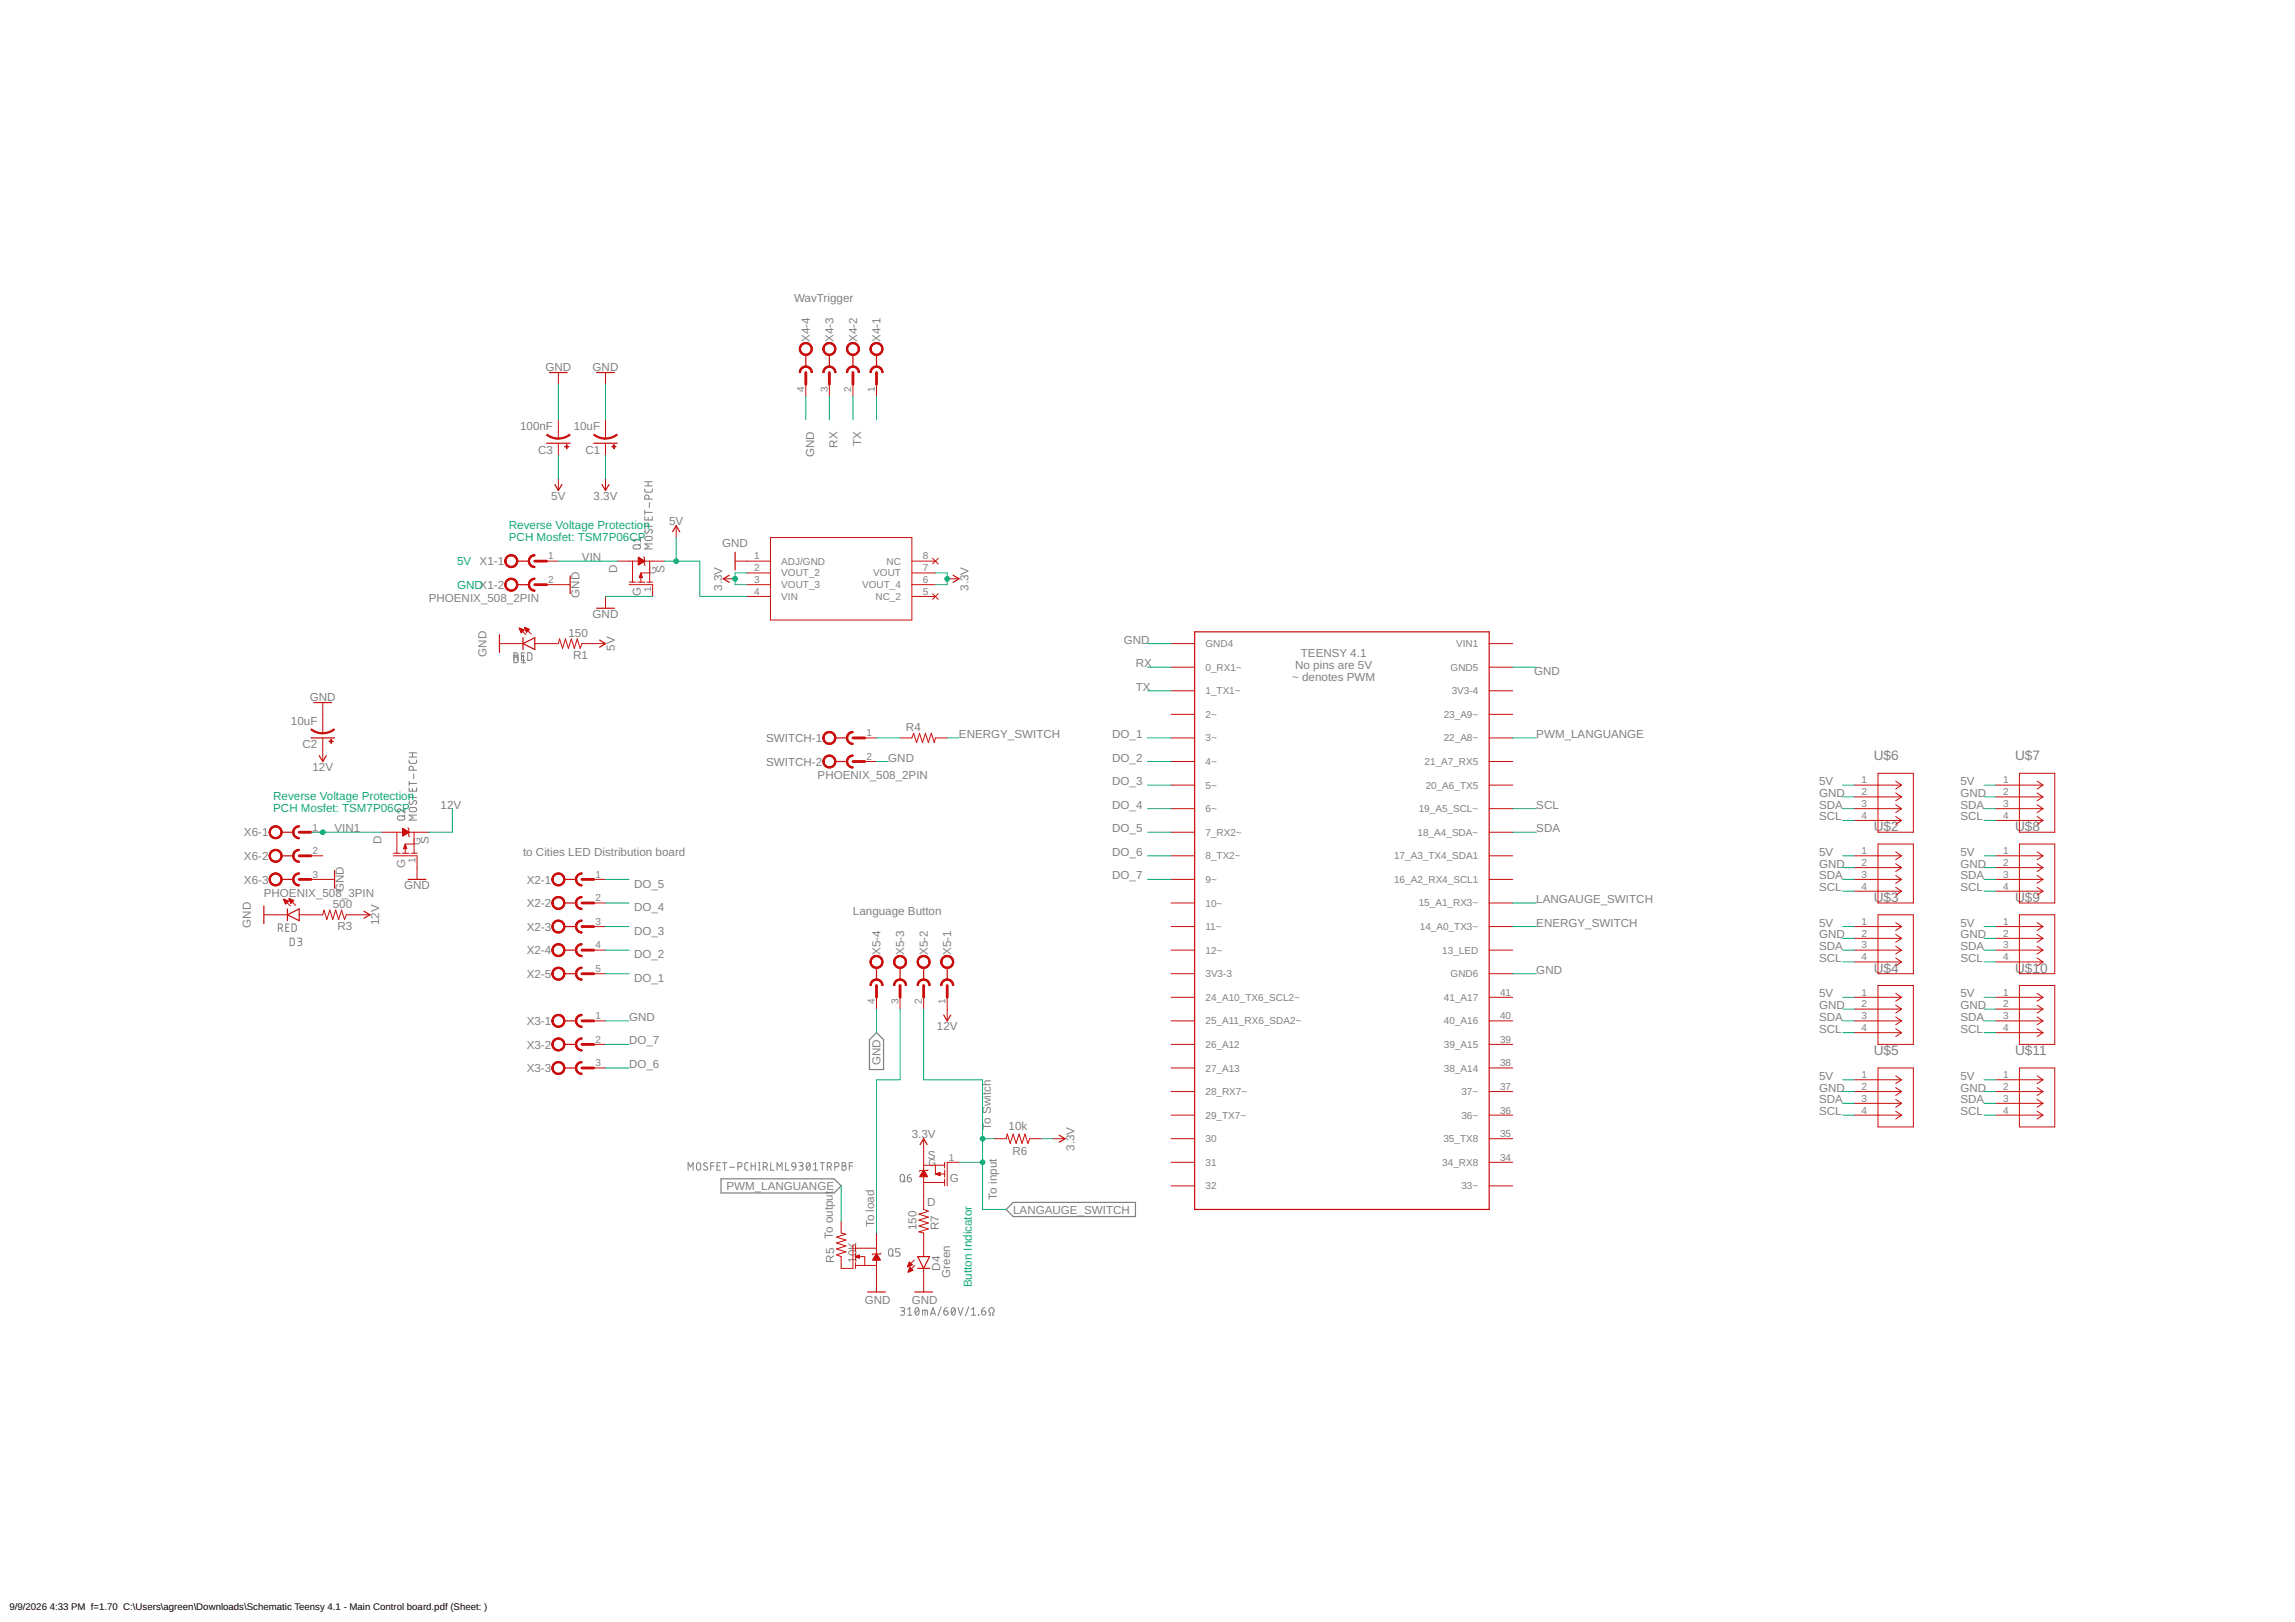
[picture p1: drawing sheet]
<svg xmlns="http://www.w3.org/2000/svg" width="841mm" height="594mm" viewBox="0 0 841 594" stroke-linecap="round" stroke-linejoin="round" font-family="sans-serif">
<defs><g id="words">
<g font-size="5" fill="#808080">
<text x="686.7" y="278.5">U$6</text>
<text x="738.5" y="278.5">U$7</text>
<text x="686.7" y="304.4">U$2</text>
<text x="738.5" y="304.4">U$8</text>
<text x="686.7" y="330.3">U$3</text>
<text x="738.5" y="330.3">U$9</text>
<text x="686.7" y="356.2">U$4</text>
<text x="738.5" y="356.2">U$10</text>
<text x="686.7" y="386.5">U$5</text>
<text x="738.5" y="386.5">U$11</text>
</g>
<g font-size="4.3" fill="#808080">
<text x="291" y="110.5">WavTrigger</text>
<text x="296.8" y="125.2" transform="rotate(-90 296.8 125.2)">X4-4</text>
<text x="305.4" y="125.2" transform="rotate(-90 305.4 125.2)">X4-3</text>
<text x="314.1" y="125.2" transform="rotate(-90 314.1 125.2)">X4-2</text>
<text x="322.7" y="125.2" transform="rotate(-90 322.7 125.2)">X4-1</text>
<text x="199.9" y="136">GND</text>
<text x="217.2" y="136">GND</text>
<text x="190.6" y="157.6">100nF</text>
<text x="210.2" y="157.6">10uF</text>
<text x="197.2" y="166.2">C3</text>
<text x="214.5" y="166.2">C1</text>
<text x="298.3" y="167.5" transform="rotate(-90 298.3 167.5)">GND</text>
<text x="307" y="163.9" transform="rotate(-90 307 163.9)">RX</text>
<text x="315.6" y="163.5" transform="rotate(-90 315.6 163.5)">TX</text>
<text x="202" y="183.1">5V</text>
<text x="217.5" y="183.1">3.3V</text>
<text x="245.2" y="192.1">5V</text>
<text x="264.7" y="200.3">GND</text>
<text x="175.8" y="207">X1-1</text>
<text x="213.3" y="205.5">VIN</text>
<text x="226.2" y="209.8" transform="rotate(-90 226.2 209.8)">D</text>
<text x="243.5" y="209.8" transform="rotate(-90 243.5 209.8)">S</text>
<text x="157.1" y="220.6">PHOENIX_508_2PIN</text>
<text x="212.4" y="218.9" transform="rotate(-90 212.4 218.9)">GND</text>
<text x="234.9" y="218.5" transform="rotate(-90 234.9 218.5)">G</text>
<text x="264.6" y="216.4" transform="rotate(-90 264.6 216.4)">3.3V</text>
<text x="354.9" y="216.4" transform="rotate(-90 354.9 216.4)">3.3V</text>
<text x="217.2" y="226.2">GND</text>
<text x="208.3" y="233.2">150</text>
<text x="225.4" y="238.3" transform="rotate(-90 225.4 238.3)">5V</text>
<text x="411.9" y="235.7">GND</text>
<text x="178.3" y="240.5" transform="rotate(-90 178.3 240.5)">GND</text>
<text x="210" y="241.3">R1</text>
<text x="416.2" y="244.4">RX</text>
<text x="474.6" y="245">No pins are 5V</text>
<text x="476.7" y="240.5">TEENSY 4.1</text>
<text x="473.5" y="249.5">~ denotes PWM</text>
<text x="562.2" y="247.4">GND</text>
<text x="113.6" y="256.9">GND</text>
<text x="416.2" y="253">TX</text>
<text x="106.6" y="265.5">10uF</text>
<text x="332" y="267.7">R4</text>
<text x="110.9" y="274.1">C2</text>
<text x="280.8" y="271.8">SWITCH-1</text>
<text x="351.4" y="270.3">ENERGY_SWITCH</text>
<text x="407.6" y="270.3">DO_1</text>
<text x="563" y="270.3">PWM_LANGUANGE</text>
<text x="280.8" y="280.4">SWITCH-2</text>
<text x="325.5" y="278.9">GND</text>
<text x="407.6" y="278.9">DO_2</text>
<text x="114.5" y="282.4">12V</text>
<text x="299.6" y="285.4">PHOENIX_508_2PIN</text>
<text x="407.6" y="287.6">DO_3</text>
<text x="666.6" y="287.6">5V</text>
<text x="718.4" y="287.6">5V</text>
<text x="666.6" y="291.9">GND</text>
<text x="718.4" y="291.9">GND</text>
<text x="161.4" y="296.2">12V</text>
<text x="407.6" y="296.2">DO_4</text>
<text x="563" y="296.2">SCL</text>
<text x="666.6" y="296.2">SDA</text>
<text x="718.4" y="296.2">SDA</text>
<text x="122.6" y="304.8">VIN1</text>
<text x="407.6" y="304.8">DO_5</text>
<text x="563" y="304.8">SDA</text>
<text x="666.6" y="300.5">SCL</text>
<text x="718.4" y="300.5">SCL</text>
<text x="89.4" y="306.3">X6-1</text>
<text x="139.9" y="309.1" transform="rotate(-90 139.9 309.1)">D</text>
<text x="157.1" y="309.1" transform="rotate(-90 157.1 309.1)">S</text>
<text x="89.4" y="315">X6-2</text>
<text x="148.5" y="317.8" transform="rotate(-90 148.5 317.8)">G</text>
<text x="191.7" y="313.5">to Cities LED Distribution board</text>
<text x="407.6" y="313.5">DO_6</text>
<text x="666.6" y="317.8">GND</text>
<text x="666.6" y="313.5">5V</text>
<text x="718.4" y="317.8">GND</text>
<text x="718.4" y="313.5">5V</text>
<text x="89.4" y="323.6">X6-3</text>
<text x="193" y="323.6">X2-1</text>
<text x="407.6" y="322.1">DO_7</text>
<text x="666.6" y="322.1">SDA</text>
<text x="718.4" y="322.1">SDA</text>
<text x="96.7" y="328.6">PHOENIX_508_3PIN</text>
<text x="126" y="326.8" transform="rotate(-90 126 326.8)">GND</text>
<text x="148.1" y="325.5">GND</text>
<text x="232.4" y="325.1">DO_5</text>
<text x="666.6" y="326.4">SCL</text>
<text x="718.4" y="326.4">SCL</text>
<text x="122" y="332.5">500</text>
<text x="193" y="332.2">X2-2</text>
<text x="232.4" y="333.8">DO_4</text>
<text x="312.6" y="335">Language Button</text>
<text x="563" y="330.7">LANGAUGE_SWITCH</text>
<text x="91.9" y="339.8" transform="rotate(-90 91.9 339.8)">GND</text>
<text x="123.6" y="340.6">R3</text>
<text x="139" y="338.8" transform="rotate(-90 139 338.8)">12V</text>
<text x="193" y="340.9">X2-3</text>
<text x="563" y="339.4">ENERGY_SWITCH</text>
<text x="666.6" y="339.4">5V</text>
<text x="718.4" y="339.4">5V</text>
<text x="232.4" y="342.4">DO_3</text>
<text x="666.6" y="343.7">GND</text>
<text x="666.6" y="348">SDA</text>
<text x="718.4" y="343.7">GND</text>
<text x="718.4" y="348">SDA</text>
<text x="193" y="349.5">X2-4</text>
<text x="232.4" y="351">DO_2</text>
<text x="322.7" y="349.7" transform="rotate(-90 322.7 349.7)">X5-4</text>
<text x="331.4" y="349.7" transform="rotate(-90 331.4 349.7)">X5-3</text>
<text x="340" y="349.7" transform="rotate(-90 340 349.7)">X5-2</text>
<text x="348.6" y="349.7" transform="rotate(-90 348.6 349.7)">X5-1</text>
<text x="666.6" y="352.3">SCL</text>
<text x="718.4" y="352.3">SCL</text>
<text x="193" y="358.1">X2-5</text>
<text x="232.4" y="359.7">DO_1</text>
<text x="563" y="356.6">GND</text>
<text x="666.6" y="365.3">5V</text>
<text x="718.4" y="365.3">5V</text>
<text x="666.6" y="369.6">GND</text>
<text x="718.4" y="369.6">GND</text>
<text x="193" y="375.4">X3-1</text>
<text x="230.5" y="373.9">GND</text>
<text x="343.3" y="377.4">12V</text>
<text x="666.6" y="373.9">SDA</text>
<text x="718.4" y="373.9">SDA</text>
<text x="230.5" y="382.5">DO_7</text>
<text x="666.6" y="378.2">SCL</text>
<text x="718.4" y="378.2">SCL</text>
<text x="193" y="384.1">X3-2</text>
<text x="193" y="392.7">X3-3</text>
<text x="230.5" y="391.2">DO_6</text>
<text x="322.7" y="390.2" transform="rotate(-90 322.7 390.2)">GND</text>
<text x="666.6" y="395.5">5V</text>
<text x="718.4" y="395.5">5V</text>
<text x="666.6" y="399.8">GND</text>
<text x="718.4" y="399.8">GND</text>
<text x="666.6" y="404.1">SDA</text>
<text x="718.4" y="404.1">SDA</text>
<text x="363.1" y="413.7" transform="rotate(-90 363.1 413.7)">To Switch</text>
<text x="666.6" y="408.4">SCL</text>
<text x="718.4" y="408.4">SCL</text>
<text x="334.1" y="416.6">3.3V</text>
<text x="369.6" y="414.1">10k</text>
<text x="340" y="424.4">S</text>
<text x="371" y="423.1">R6</text>
<text x="393.7" y="421.5" transform="rotate(-90 393.7 421.5)">3.3V</text>
<text x="266.2" y="435.9">PWM_LANGUANGE</text>
<text x="348.1" y="433.1">G</text>
<text x="339.7" y="441.7">D</text>
<text x="365.3" y="439.4" transform="rotate(-90 365.3 439.4)">To input</text>
<text x="320.3" y="449.5" transform="rotate(-90 320.3 449.5)">To load</text>
<text x="371.3" y="444.5">LANGAUGE_SWITCH</text>
<text x="305.2" y="453.8" transform="rotate(-90 305.2 453.8)">To output</text>
<text x="335.9" y="450.5" transform="rotate(-90 335.9 450.5)">150</text>
<text x="344.1" y="450.6" transform="rotate(-90 344.1 450.6)">R7</text>
<text x="305.7" y="462.4" transform="rotate(-90 305.7 462.4)">R5</text>
<text x="313.9" y="462.4" transform="rotate(-90 313.9 462.4)">10K</text>
<text x="344.5" y="465.4" transform="rotate(-90 344.5 465.4)">D4</text>
<text x="348.2" y="468" transform="rotate(-90 348.2 468)">Green</text>
<text x="316.9" y="477.5">GND</text>
<text x="334.2" y="477.5">GND</text>
</g>
<g font-size="4.3" fill="#0dab76">
<text x="186.5" y="193.6">Reverse Voltage Protection</text>
<text x="186.5" y="198.2">PCH Mosfet: TSM7P06CP</text>
<text x="167.5" y="206.8">5V</text>
<text x="167.5" y="215.9">GNDX1-2</text>
<text x="100.1" y="293">Reverse Voltage Protection</text>
<text x="100.1" y="297.5">PCH Mosfet: TSM7P06CP</text>
<text x="356.2" y="471.5" transform="rotate(-90 356.2 471.5)">Button Indicator</text>
</g>
<g font-size="3.7" fill="#808080">
<text x="294.7" y="143.4" transform="rotate(-90 294.7 143.4)">4</text>
<text x="303.3" y="143.4" transform="rotate(-90 303.3 143.4)">3</text>
<text x="312" y="143.4" transform="rotate(-90 312 143.4)">2</text>
<text x="320.6" y="143.4" transform="rotate(-90 320.6 143.4)">1</text>
<text x="200.9" y="204.9">1</text>
<text x="276.3" y="204.9">1</text>
<text x="276.3" y="209.2">2</text>
<text x="286.3" y="206.8">ADJ/GND</text>
<text x="324.9" y="206.8">NC</text>
<text x="338.1" y="209.2">7</text>
<text x="338.1" y="204.9">8</text>
<text x="200.9" y="213.5">2</text>
<text x="240.5" y="210.2" transform="rotate(-90 240.5 210.2)">G</text>
<text x="276.3" y="213.5">3</text>
<text x="286.3" y="211.1">VOUT_2</text>
<text x="286.3" y="215.4">VOUT_3</text>
<text x="315.9" y="215.4">VOUT_4</text>
<text x="320" y="211.1">VOUT</text>
<text x="338.1" y="213.5">6</text>
<text x="238.6" y="216.8" transform="rotate(-90 238.6 216.8)">1</text>
<text x="276.3" y="217.9">4</text>
<text x="286.3" y="219.8">VIN</text>
<text x="320.8" y="219.8">NC_2</text>
<text x="338.1" y="217.9">5</text>
<text x="441.8" y="237">GND4</text>
<text x="533.6" y="237">VIN1</text>
<text x="441.8" y="245.7">0_RX1~</text>
<text x="531.6" y="245.7">GND5</text>
<text x="441.8" y="254.3">1_TX1~</text>
<text x="532" y="254.3">3V3-4</text>
<text x="441.8" y="262.9">2~</text>
<text x="529.1" y="262.9">23_A9~</text>
<text x="317.5" y="269.7">1</text>
<text x="441.8" y="271.6">3~</text>
<text x="529.1" y="271.6">22_A8~</text>
<text x="317.5" y="278.3">2</text>
<text x="441.8" y="280.2">4~</text>
<text x="522" y="280.2">21_A7_RX5</text>
<text x="682.2" y="286.9">1</text>
<text x="734" y="286.9">1</text>
<text x="441.8" y="288.8">5~</text>
<text x="522.5" y="288.8">20_A6_TX5</text>
<text x="682.2" y="291.3">2</text>
<text x="734" y="291.3">2</text>
<text x="441.8" y="297.5">6~</text>
<text x="519.9" y="297.5">19_A5_SCL~</text>
<text x="682.2" y="295.6">3</text>
<text x="682.2" y="299.9">4</text>
<text x="734" y="295.6">3</text>
<text x="734" y="299.9">4</text>
<text x="114.6" y="304.2">1</text>
<text x="154.1" y="309.5" transform="rotate(-90 154.1 309.5)">G</text>
<text x="441.8" y="306.1">7_RX2~</text>
<text x="519.5" y="306.1">18_A4_SDA~</text>
<text x="114.6" y="312.9">2</text>
<text x="152.2" y="316.1" transform="rotate(-90 152.2 316.1)">1</text>
<text x="441.8" y="314.8">8_TX2~</text>
<text x="510.9" y="314.7">17_A3_TX4_SDA1</text>
<text x="682.2" y="312.9">1</text>
<text x="682.2" y="317.2">2</text>
<text x="734" y="312.9">1</text>
<text x="734" y="317.2">2</text>
<text x="114.6" y="321.5">3</text>
<text x="218.2" y="321.5">1</text>
<text x="441.8" y="323.4">9~</text>
<text x="510.9" y="323.4">16_A2_RX4_SCL1</text>
<text x="682.2" y="321.5">3</text>
<text x="734" y="321.5">3</text>
<text x="682.2" y="325.8">4</text>
<text x="734" y="325.8">4</text>
<text x="218.2" y="330.1">2</text>
<text x="441.8" y="332">10~</text>
<text x="519.9" y="332">15_A1_RX3~</text>
<text x="218.2" y="338.8">3</text>
<text x="441.8" y="340.7">11~</text>
<text x="520.3" y="340.6">14_A0_TX3~</text>
<text x="682.2" y="338.8">1</text>
<text x="734" y="338.8">1</text>
<text x="218.2" y="347.4">4</text>
<text x="682.2" y="343.1">2</text>
<text x="682.2" y="347.4">3</text>
<text x="734" y="343.1">2</text>
<text x="734" y="347.4">3</text>
<text x="441.8" y="349.3">12~</text>
<text x="528.5" y="349.3">13_LED</text>
<text x="682.2" y="351.7">4</text>
<text x="734" y="351.7">4</text>
<text x="218.2" y="356">5</text>
<text x="441.8" y="357.9">3V3-3</text>
<text x="531.6" y="357.9">GND6</text>
<text x="549.7" y="364.7">41</text>
<text x="682.2" y="364.7">1</text>
<text x="734" y="364.7">1</text>
<text x="320.6" y="367.9" transform="rotate(-90 320.6 367.9)">4</text>
<text x="329.2" y="367.9" transform="rotate(-90 329.2 367.9)">3</text>
<text x="337.9" y="367.9" transform="rotate(-90 337.9 367.9)">2</text>
<text x="346.5" y="367.9" transform="rotate(-90 346.5 367.9)">1</text>
<text x="441.8" y="366.6">24_A10_TX6_SCL2~</text>
<text x="529.2" y="366.6">41_A17</text>
<text x="682.2" y="369">2</text>
<text x="734" y="369">2</text>
<text x="218.2" y="373.3">1</text>
<text x="441.8" y="375.2">25_A11_RX6_SDA2~</text>
<text x="529.2" y="375.2">40_A16</text>
<text x="549.7" y="373.3">40</text>
<text x="682.2" y="373.3">3</text>
<text x="682.2" y="377.6">4</text>
<text x="734" y="373.3">3</text>
<text x="734" y="377.6">4</text>
<text x="218.2" y="381.9">2</text>
<text x="441.8" y="383.8">26_A12</text>
<text x="529.2" y="383.8">39_A15</text>
<text x="549.7" y="381.9">39</text>
<text x="218.2" y="390.6">3</text>
<text x="441.8" y="392.5">27_A13</text>
<text x="529.2" y="392.5">38_A14</text>
<text x="549.7" y="390.6">38</text>
<text x="682.2" y="394.9">1</text>
<text x="734" y="394.9">1</text>
<text x="441.8" y="401.1">28_RX7~</text>
<text x="535.6" y="401.1">37~</text>
<text x="549.7" y="399.2">37</text>
<text x="682.2" y="399.2">2</text>
<text x="734" y="399.2">2</text>
<text x="549.7" y="407.8">36</text>
<text x="682.2" y="403.5">3</text>
<text x="682.2" y="407.8">4</text>
<text x="734" y="403.5">3</text>
<text x="734" y="407.8">4</text>
<text x="441.8" y="409.7">29_TX7~</text>
<text x="535.6" y="409.7">36~</text>
<text x="441.8" y="418.4">30</text>
<text x="529" y="418.4">35_TX8</text>
<text x="549.7" y="416.5">35</text>
<text x="347.7" y="425.1">1</text>
<text x="549.7" y="425.1">34</text>
<text x="340.3" y="427">G</text>
<text x="441.8" y="427">31</text>
<text x="528.5" y="427">34_RX8</text>
<text x="441.8" y="435.6">32</text>
<text x="535.6" y="435.6">33~</text>
</g>
<g font-size="3.5">
<text x="3.5" y="589.6">9/9/2026</text>
<text x="18.2" y="589.6">4:33 PM f=1.70 C:\Users\agreen\Downloads\Schematic Teensy 4.1 - Main Control board.pdf (Sheet: )</text>
</g>
</g></defs>
<g fill="none" stroke="#808080" stroke-width=".37">
<path d="M236.3 179.1v.8l.6 .4 1.9-.1 .2-1.1M236.3 178h2.7M236.3 176.4h2.7M237.5 176.4v1.6M232.1 199.9l.6-.4h1.3a.76 .76 0 0 1 .7 .8 .76 .76 0 0 1-.7 .8l-1.7-.2-.3-.4zM234.7 199.2l-.6 .6M234.7 197.7h-2.7l.6 .8M234.7 196.9v1.6M236.3 191.5v1.3h2.7M236.3 186.9v1.5M236.3 189.2v1.3h2.7v-1.3M236.3 187.7h2.7"/>
<path d="M236.4 196.8l.4-.3h1.5a.76 .76 0 0 1 .7 .7 .76 .76 0 0 1-.7 .8l-1.7-.2-.3-.3zM236.5 194a.69 .69 0 0 0-.1 1.1 .69 .69 0 0 0 1 0l.5-.9a.75 .75 0 0 1 1.2 .1 .75 .75 0 0 1-.4 1.1M237.5 189.5v1M237.5 191.5v1.3M237.8 182.8v-.7a.76 .76 0 0 0-.8-.8 .76 .76 0 0 0-.7 .8v.7h2.7M238 184.1v1.8M239 199.2h-2.7l1.5 1-1.5 .9h2.7M188.3 240h1.1l.4 .5v1.7l-.4 .5h-1.1v-3.6h.8a.77 .77 0 0 1 .8 .8 .77 .77 0 0 1-.8 .7h-.8M192.3 239.1h-1.2v2.8h1.2M193.4 239.1h1l.5 .5v1.7l-.5 .5-1 .1zM189.3 240.6l.6 1.3M191.1 240.3h.9"/>
<path d="M191.1 242.7h1.5M191.1 240.6l.8-.6v2.7M149.9 278.4l.1 .9 .5 .3h1.8l.4-.4v-.8M149.9 277.3h2.8M149.9 275.7h2.8M151.2 275.7v1.6M145.8 299.1l.6-.3h1.2a.77 .77 0 0 1 .8 .8 .77 .77 0 0 1-.8 .8l-1.7-.2-.3-.6zM148.4 296.2v1.6l-1.6-1.3a.76 .76 0 0 0-1.2 .2 .76 .76 0 0 0 .6 1.1M148.4 298.5l-.7 .6M149.9 290.8v1.3h2.8M149.9 286.2v1.5M149.9 288.5v1.3h2.8v-1.3"/>
<path d="M149.9 287h2.8M150.1 296.1l.6-.3h1.2a.77 .77 0 0 1 .8 .7 .77 .77 0 0 1-.8 .8l-1.7-.1-.3-.7zM150.2 293.3a.69 .69 0 0 0-.2 1.1 .69 .69 0 0 0 1.1-.1l.4-.8a.75 .75 0 0 1 1.2 .1 .75 .75 0 0 1-.4 1.1M151.2 288.8v1M151.2 290.8v1.3M151.4 282.1v-.8a.76 .76 0 0 0-.7-.7 .76 .76 0 0 0-.8 .7v.8h2.8M151.6 283.4v1.8M152.7 298.5h-2.8l1.5 .9-1.5 1h2.8M102 339.9h.8a.76 .76 0 0 0 .7-.7 .76 .76 0 0 0-.7-.8h-.8v2.8M102.9 339.9l.6 1.3M104.7 339.6h.9M106 338.4h-1.3v2.8h1.3"/>
<path d="M107 338.4l1 .1 .5 .4v1.7l-.5 .5-1 .1zM106.3 343.6h1l.5 .5v1.7l-.5 .5-1 .1zM109.1 343.6h.9a.61 .61 0 0 1 .6 .6 .61 .61 0 0 1-.6 .6h-.6M109.8 344.8a.76 .76 0 0 1 .8 .8 .76 .76 0 0 1-.8 .8h-.7M252.2 428.6v-2.8l.9 1.6 .9-1.6v2.8M255.4 426.1a.77 .77 0 0 1 .8-.2 .77 .77 0 0 1 .6 .7v1.2a.77 .77 0 0 1-.8 .8 .77 .77 0 0 1-.8-.8zM259.2 426.1a.69 .69 0 0 0-1.1-.2 .69 .69 0 0 0 .1 1.1l.8 .5a.75 .75 0 0 1-.1 1.1 .75 .75 0 0 1-1.1-.4M260.5 427.1h1.2M261.7 425.8h-1.2v2.8M262.8 427.1h.9M264 425.8h-1.2v2.8h1.2M264.8 425.8h1.5"/>
<path d="M265.6 425.8v2.8M267.3 427.5h1.8M270.4 427.4h.8a.77 .77 0 0 0 .7-.8 .77 .77 0 0 0-.7-.8h-.8v2.8M274.2 425.8l-1 .2-.3 .4 .1 1.9 1.2 .3M275.3 427.1h1.5M275.3 425.8v2.8M276.8 425.8v2.8M277.9 425.8h.6M277.9 428.6h.6M278.2 425.8v2.8M279.7 427.4h.8a.77 .77 0 0 0 .7-.8 .77 .77 0 0 0-.7-.8h-.8v2.8M280.6 427.4l.6 1.2"/>
<path d="M282.4 425.8v2.8h1.3M284.8 428.6v-2.8l.9 1.6 .9-1.6v2.8M287.9 425.8v2.8h1.2M290.3 426.1a.76 .76 0 0 1 .8-.2 .76 .76 0 0 1 .6 .7v.8h-1a.73 .73 0 0 1-.6-.5 .73 .73 0 0 1 .2-.8zM291.7 427.4l-.3 .7-1 .5M292.8 425.8h.9a.61 .61 0 0 1 .6 .6 .61 .61 0 0 1-.6 .7h-.6M293.6 427.1a.77 .77 0 0 1 .7 .7 .77 .77 0 0 1-.7 .8h-.8M295.8 426.1a.73 .73 0 0 1 .9-.1 .73 .73 0 0 1 .2 .9 1.18 1.18 0 0 1-.9 1.7 1.95 1.95 0 0 1-.2-2.5zM296.8 426.4l-1.2 1.6M298.1 428.6h1.5M298.1 426.4l.8-.6v2.8M300.6 425.8h1.5"/>
<path d="M301.3 425.8v2.8M303.2 427.4h.7a.77 .77 0 0 0 .8-.8 .77 .77 0 0 0-.8-.8h-.7v2.8M304.1 427.4l.6 1.2M305.9 427.4h.8a.77 .77 0 0 0 .8-.8 .77 .77 0 0 0-.8-.8h-.8v2.8M308.6 425.8h.8a.61 .61 0 0 1 .6 .6 .61 .61 0 0 1-.6 .7 .77 .77 0 0 1 .7 .7 .77 .77 0 0 1-.7 .8h-.8zM308.6 427.1h.8M311.2 427.1h1.2M312.4 425.8h-1.2v2.8M330 430.5a.77 .77 0 0 1 .9-.3 .77 .77 0 0 1 .5 .7v1.3a.77 .77 0 0 1-.7 .7 .77 .77 0 0 1-.8-.7zM331.1 432.3l.6 .6M332.5 431.4h.9a.78 .78 0 0 1 .6 .8 .78 .78 0 0 1-.8 .7 .78 .78 0 0 1-.7-.7zM333.7 430.1l-.7 .3-.5 1"/>
<path d="M325.8 457.7a.77 .77 0 0 1 .9-.3 .77 .77 0 0 1 .5 .7v1.3a.77 .77 0 0 1-.8 .7 .77 .77 0 0 1-.8-.7zM326.9 459.5l.6 .6M329.8 457.3h-1.5v1.3h.9a.79 .79 0 0 1 .6 .7 .79 .79 0 0 1-.6 .8h-.9M330 478.9h.9a.61 .61 0 0 1 .6 .7 .61 .61 0 0 1-.6 .6h-.6M332.6 479.6l.8-.7v2.8M335.7 479a.78 .78 0 0 1 .9 .2 .78 .78 0 0 1 .2 .8 1.17 1.17 0 0 1-.9 1.7 1.88 1.88 0 0 1-.2-2.7zM336.7 479.6l-1.3 1.5M339 479.9v1.8M344.9 478.6l-1.2 3.4M347.1 478.9l-.7 .3-.5 1M348.9 479.2a.73 .73 0 0 1 .9-.1 .73 .73 0 0 1 .3 .9 1.15 1.15 0 0 1-.9 1.7 1.91 1.91 0 0 1-.3-2.5zM349.9 479.6l-1.2 1.5"/>
<path d="M351.1 478.9l.9 2.8 .9-2.8M355 478.6l-1.2 3.4M356 479.6l.8-.7v2.8M361 478.9l-.8 .3-.5 1M330.7 480.2a.77 .77 0 0 1 .8 .7 .77 .77 0 0 1-.8 .8h-.7M332.6 481.7h1.6M338.1 481.7v-1.8l1.7 .1 .1 1.7M341 481.7l.9-2.8 .9 2.8M341.2 481h1.4M345.9 480.2h.9a.78 .78 0 0 1 .7 .8 .78 .78 0 0 1-.9 .7 .78 .78 0 0 1-.7-.8zM356 481.7h1.5M358.6 481.6l.1 .1z"/>
<path d="M359.7 480.2h1a.78 .78 0 0 1 .6 .8 .78 .78 0 0 1-.8 .7 .78 .78 0 0 1-.8-.8zM362.4 481.7h.5v-.8a1.06 1.06 0 0 1-.4-1.6 1.06 1.06 0 0 1 1.7 0 1.06 1.06 0 0 1-.4 1.6v.8h.5"/>
</g>
<path d="M321.2 378.2l2.6 2.6v10.9h-5.2v-10.9zM264.2 431.8h41.5l2.6 2.5-2.6 2.6h-41.5zM368.7 443l2.6-2.6h44.8v5.2h-44.8z" fill="none" stroke="#808080" stroke-width=".44"/>
<g fill="none" stroke="#c90d0c" stroke-width=".44">
<path d="M201.4 136.4h6.5M218.7 136.4h6.4M295.3 130v4.3M303.9 130v4.3M312.6 130v4.3M321.2 130v4.3M200.3 162.3h8.6M203.3 177.5l1.3 2.1 1.3-2.1M217.6 162.3h8.6M220.6 177.5l1.3 2.1 1.3-2.1M246.5 194.7l1.3-2.1 1.3 2.1M189.5 205.5h4.3"/>
<path d="M189.5 214.1h4.3M208.9 210.9v6.5M267.2 210.7l-2.1 1.3 2.1 1.3M269.4 202.3v6.5M349.3 210.7l2.1 1.3-2.1 1.3M183 232.5v6.5M191.7 235.7l4.3-2.1v4.3zM191.7 233.6v4.3M218.7 222.8h6.4M219.7 234.4l2.2 1.3-2.2 1.3M437.8 231.4h107.9v211.6h-107.9zM115 257.3h6.5"/>
<path d="M114 270.3h8.6M117 276.8l1.3 2.1 1.3-2.1M306.1 270.3h4.3M306.1 278.9h4.3M103.2 304.8h4.3M103.2 313.5h4.3M122.6 318.9v6.4M96.7 331.8v6.5M103.2 322.1h4.3M105.3 335l4.3-2.1v4.3zM105.3 332.9v4.3M133.4 333.8l2.2 1.2-2.2 1.3"/>
<path d="M149.6 322.1h6.5M206.8 322.1h4.3M206.8 330.7h4.3M206.8 339.4h4.3M206.8 348h4.3M206.8 356.6h4.3M321.2 354.5v4.3M329.8 354.5v4.3M338.5 354.5v4.3M347.1 354.5v4.3M206.8 373.9h4.3M345.8 371.8l1.3 2.1 1.3-2.1"/>
<path d="M206.8 382.5h4.3M206.8 391.2h4.3M337.2 419.2l1.3-2.1 1.3 2.1M388.1 415.8l2.2 1.3-2.2 1.3M318 473.2h6.4M335.2 473.2h6.5M336.3 460.2h4.3l-2.1 4.4zM336.3 464.6h4.3"/>
</g>
<g fill="none" stroke="#c90d0c" stroke-width=".37">
<path d="M204.6 136.4v4.4M221.9 136.4v4.4M204.6 153.7v6.9M221.9 153.7v6.9M295.3 140.8v4.3M303.9 140.8v4.3M312.6 140.8v4.3M321.2 140.8v4.3M204.6 162.3v4.4M204.6 175.3v4.3M221.9 162.3v4.4M221.9 175.3v4.3"/>
<path d="M221.9 160.6h.1M247.8 192.6v4.3M282.3 196.9h51.9v30.2h-51.9zM200.3 205.5h4.3M200.3 214.1h8.6M221.9 218.5v4.3M226.2 205.5h7.6M230.5 214.1h8.7v4.4M230.5 213.2h2.5M231.8 205.5v7.7M233.7 213.2h2.6M235.8 203.9l.4 .3v2.6l.3 .3"/>
<path d="M236.2 205.5h7.3M237 213.2h2.2M238.1 209.8h-3.3v3.4M238.1 205.5v7.7M265.1 212h4.3M269.4 205.5h12.9M273.7 209.8h8.6M273.7 214.1h8.6M273.7 218.5h8.6M334.2 205.5h8.6M334.2 209.8h8.6M334.2 214.1h8.6"/>
<path d="M334.2 218.5h8.6M341.8 217.4l2 2.1M341.8 204.5l2 2M343.8 217.4l-2 2.1M343.8 204.5l-2 2M347.1 212h4.3M183 235.7h8.7M190.4 230.1l2.3 2.4M192.3 229.9l2.4 2.4M196 235.7h8.6l.5-1.7 1 3.5 1.1-3.5 1.1 3.5 1.1-3.5 1.1 3.5 1-3.5 1.1 3.5 .7-1.8h8.6M429.2 235.7h8.6M545.7 235.7h8.7"/>
<path d="M118.3 257.3v11.3M429.2 244.4h8.6M429.2 253h8.6M545.7 244.4h8.7M545.7 253h8.7M118.3 270.3v8.6M316.9 270.3h4.3M316.9 278.9h4.3M329.8 270.3h4.4l.6-1.7 1.1 3.4 1.1-3.4 1.1 3.4 1-3.4 1.1 3.4 1.1-3.4 1.1 3.4 .4-1.7h4.3M429.2 261.6h8.6M429.2 270.3h8.6M429.2 278.9h8.6"/>
<path d="M545.7 261.6h8.7M545.7 270.3h8.7M545.7 278.9h8.7M429.2 287.5h8.6M429.2 296.2h8.6M545.7 287.5h8.7M545.7 296.2h8.7M679.6 287.5h17.2M679.6 296.2h17.2M679.6 291.9h17.2M688.2 283.2h13v21.6h-13zM694.7 286.1l2.1 1.4"/>
<path d="M694.7 290.4l2.1 1.5M694.7 294.7l2.1 1.5M694.7 299.1l2.1 1.4M696.8 287.5l-2.1 1.5M696.8 291.9l-2.1 1.4M696.8 296.2l-2.1 1.4M731.4 287.5h17.3M731.4 296.2h17.3M731.4 291.9h17.3M740 283.2h13v21.6h-13zM746.5 286.1l2.2 1.4M746.5 290.4l2.2 1.5"/>
<path d="M746.5 294.7l2.2 1.5M746.5 299.1l2.2 1.4M748.7 287.5l-2.2 1.5M748.7 291.9l-2.2 1.4M748.7 296.2l-2.2 1.4M114 304.8h4.3M114 313.5h4.3M139.9 304.8h7.6M144.2 313.5h8.6v8.6M144.2 312.5h2.4M145.4 304.8v7.7M147.3 312.5h2.6"/>
<path d="M149.5 303.2l.3 .3v2.6l.3 .3M149.8 304.8h7.3M150.7 312.5h2.1M151.7 309.1h-3.2v3.4M151.7 304.8v7.7M429.2 304.8h8.6M429.2 313.5h8.6M545.7 304.8h8.7M545.7 313.5h8.7M679.6 313.5h17.2M679.6 300.5h17.2M679.6 317.8h17.2"/>
<path d="M688.2 309.1h13v21.6h-13zM694.7 312l2.1 1.5M694.7 316.3l2.1 1.5M696.8 300.5l-2.1 1.4M696.8 313.5l-2.1 1.4M696.8 317.8l-2.1 1.4M731.4 313.5h17.3M731.4 300.5h17.3M731.4 317.8h17.3M740 309.1h13v21.6h-13zM746.5 312l2.2 1.5M746.5 316.3l2.2 1.5"/>
<path d="M748.7 300.5l-2.2 1.4M748.7 313.5l-2.2 1.4M748.7 317.8l-2.2 1.4M96.7 335h8.6M104 329.4l2.4 2.4M106 329.2l2.4 2.4M109.6 335h8.7l.4-1.7 1.1 3.5 1.1-3.5 1 3.5 1.1-3.5 1.1 3.5 1.1-3.5 1.1 3.5 .6-1.8h8.7M114 322.1h8.6M217.6 322.1h4.3M217.6 330.7h4.3M217.6 339.4h4.3M429.2 322.1h8.6"/>
<path d="M429.2 330.7h8.6M429.2 339.4h8.6M545.7 322.1h8.7M545.7 330.7h8.7M545.7 339.4h8.7M679.6 322.1h17.2M679.6 339.4h17.2M679.6 326.4h17.2M688.2 335h13v21.6h-13zM694.7 320.7l2.1 1.4M694.7 325l2.1 1.4M694.7 337.9l2.1 1.5"/>
<path d="M696.8 322.1l-2.1 1.4M696.8 326.4l-2.1 1.5M696.8 339.4l-2.1 1.4M731.4 322.1h17.3M731.4 339.4h17.3M731.4 326.4h17.3M740 335h13v21.6h-13zM746.5 320.7l2.2 1.4M746.5 325l2.2 1.4M746.5 337.9l2.2 1.5M748.7 322.1l-2.2 1.4M748.7 326.4l-2.2 1.5"/>
<path d="M748.7 339.4l-2.2 1.4M217.6 356.6h4.3M217.6 348h4.3M429.2 356.6h8.6M429.2 348h8.6M545.7 356.6h8.7M545.7 348h8.7M679.6 348h17.2M679.6 343.7h17.2M679.6 352.3h17.2M694.7 342.2l2.1 1.5M694.7 346.6l2.1 1.4"/>
<path d="M694.7 350.9l2.1 1.4M696.8 343.7l-2.1 1.4M696.8 348l-2.1 1.4M696.8 352.3l-2.1 1.5M731.4 348h17.3M731.4 343.7h17.3M731.4 352.3h17.3M746.5 346.6l2.2 1.4M746.5 350.9l2.2 1.4M746.5 342.2l2.2 1.5M748.7 343.7l-2.2 1.4M748.7 348l-2.2 1.4"/>
<path d="M748.7 352.3l-2.2 1.5M217.6 373.9h4.3M321.2 365.3v4.3M329.8 365.3v4.3M338.5 365.3v4.3M347.1 365.3v8.6M429.2 365.3h8.6M429.2 373.9h8.6M545.7 365.3h8.7M545.7 373.9h8.7M679.6 365.3h17.2M679.6 373.9h17.2"/>
<path d="M679.6 369.6h17.2M679.6 378.2h17.2M688.2 361h13v21.5h-13zM694.7 363.8l2.1 1.5M694.7 368.2l2.1 1.4M694.7 372.5l2.1 1.4M694.7 376.8l2.1 1.4M696.8 365.3l-2.1 1.4M696.8 369.6l-2.1 1.4M696.8 373.9l-2.1 1.4M696.8 378.2l-2.1 1.5M731.4 365.3h17.3"/>
<path d="M731.4 373.9h17.3M731.4 369.6h17.3M731.4 378.2h17.3M740 361h13v21.5h-13zM746.5 372.5l2.2 1.4M746.5 376.8l2.2 1.4M746.5 363.8l2.2 1.5M746.5 368.2l2.2 1.4M748.7 365.3l-2.2 1.4M748.7 369.6l-2.2 1.4M748.7 373.9l-2.2 1.4M748.7 378.2l-2.2 1.5"/>
<path d="M217.6 382.5h4.3M217.6 391.2h4.3M429.2 382.5h8.6M429.2 391.2h8.6M429.2 399.8h8.6M545.7 382.5h8.7M545.7 391.2h8.7M545.7 399.8h8.7M679.6 399.8h17.2M679.6 395.5h17.2M688.2 391.2h13v21.5h-13zM694.7 394l2.1 1.5"/>
<path d="M694.7 398.4l2.1 1.4M696.8 395.5l-2.1 1.4M696.8 399.8l-2.1 1.4M731.4 399.8h17.3M731.4 395.5h17.3M740 391.2h13v21.5h-13zM746.5 398.4l2.2 1.4M746.5 394l2.2 1.5M748.7 395.5l-2.2 1.4M748.7 399.8l-2.2 1.4M338.5 417.1v11.6M364.4 417.1h4.3l.4-1.7 1.1 3.4 1.1-3.4 1.1 3.4 1-3.4 1.1 3.4 1.1-3.4 1.1 3.4 .6-1.7h4.4"/>
<path d="M386 417.1h4.3M429.2 408.4h8.6M429.2 417.1h8.6M545.7 408.4h8.7M545.7 417.1h8.7M679.6 408.4h17.2M679.6 404.1h17.2M694.7 402.7l2.1 1.4M694.7 407l2.1 1.4M696.8 404.1l-2.1 1.5M696.8 408.4l-2.1 1.5M731.4 408.4h17.3"/>
<path d="M731.4 404.1h17.3M746.5 402.7l2.2 1.4M746.5 407l2.2 1.4M748.7 404.1l-2.2 1.5M748.7 408.4l-2.2 1.5M338.5 426.8h7.7M338.5 433.1h7.7M338.5 431v12l1.7 .6-3.5 1.1 3.5 1.1-3.5 1.1 3.5 1.1-3.5 1 3.5 1.1-3.5 1.1 1.8 .4v8.6M340.1 428.4l-.3 .3h-2.6l-.3 .3M342.8 426.8v3.2h3.4M346.2 425.7v2.1M346.2 428.6v2.6"/>
<path d="M346.2 431.9v2.4M351.4 425.7h-4.3v8.6M429.2 425.7h8.6M429.2 434.3h8.6M545.7 425.7h8.7M545.7 434.3h8.7M308.3 447.3v4.3l1.7 .4-3.5 1.1 3.5 1.1-3.5 1.1 3.5 1.1-3.5 1 3.5 1.1-3.5 1.1 1.8 .6v4.4h4.3v-8.7M313.5 455.9v2.5M313.5 459.1v2.6M313.5 457.2h7.7M321.2 451.6v7.7M322.8 459l-.3 .3h-2.6l-.3 .3"/>
<path d="M313.5 462.4v2.2M313.5 463.5h7.7M314.8 460.2h2.1v3.3M321.2 461.5v11.7M335 461.5l-2.3 2.4M335.2 463.5l-2.3 2.4M338.5 464.6v8.6"/>
</g>
<g fill="#c90d0c" stroke="#c90d0c" stroke-width=".37">
<path d="M202.9 320.4a2.37 2.37 0 0 1 3.8 .5 2.37 2.37 0 0 1-1.5 3.5 2.37 2.37 0 0 1-3-2.3h.5a1.94 1.94 0 0 1 2.9-1.6 1.94 1.94 0 0 1 .2 3.3 1.94 1.94 0 0 1-3.1-1.3v-.4h-.5l.1-.5z" fill-rule="evenodd"/>
<path d="M202.9 320.4a2.37 2.37 0 0 1 3.8 .5 2.37 2.37 0 0 1-1.5 3.5 2.37 2.37 0 0 1-3-2.3h.5a1.94 1.94 0 0 1 2.9-1.6 1.94 1.94 0 0 1 .2 3.3 1.94 1.94 0 0 1-3.1-1.3v-.4h-.5l.1-.5z" fill-rule="evenodd"/>
<path d="M210.9 322.1h.4a1.92 1.92 0 0 0 2 1.9v.5a2.38 2.38 0 0 1-2.4-2.4z" fill-rule="evenodd"/>
<path d="M211.6 320.4l1-.6 .7-.1v.4a1.92 1.92 0 0 0-2 2h-.4v-.2z" fill-rule="evenodd"/>
<path d="M211.6 320.4l1-.6 .7-.1v.4a1.95 1.95 0 0 0-2 2 1.95 1.95 0 0 0 2 1.9v.5a2.37 2.37 0 0 1-2.2-1.5 2.37 2.37 0 0 1 .5-2.6z" fill-rule="evenodd"/>
<path d="M202.9 329a2.38 2.38 0 0 1 3.8 .5 2.38 2.38 0 0 1-1.5 3.5 2.38 2.38 0 0 1-3-2.3h.5a1.94 1.94 0 0 1 2.9-1.6 1.94 1.94 0 0 1 .2 3.3 1.94 1.94 0 0 1-3.1-1.3v-.4h-.5l.1-.4z" fill-rule="evenodd"/>
<path d="M202.9 329a2.38 2.38 0 0 1 3.8 .5 2.38 2.38 0 0 1-1.5 3.5 2.38 2.38 0 0 1-3-2.3h.5a1.94 1.94 0 0 1 2.9-1.6 1.94 1.94 0 0 1 .2 3.3 1.94 1.94 0 0 1-3.1-1.3v-.4h-.5l.1-.4z" fill-rule="evenodd"/>
<path d="M210.9 330.7h.4a1.92 1.92 0 0 0 2 2v.4a2.38 2.38 0 0 1-2.4-2.4z" fill-rule="evenodd"/>
<path d="M211.6 329l1-.6h.7v.4a1.92 1.92 0 0 0-2 1.9h-.4v-.2z" fill-rule="evenodd"/>
<path d="M211.6 329l1-.6h.7v.4a1.95 1.95 0 0 0-2 1.9 1.95 1.95 0 0 0 2 2v.4a2.37 2.37 0 0 1-2.2-1.5 2.37 2.37 0 0 1 .5-2.6z" fill-rule="evenodd"/>
<path d="M202.9 337.7a2.38 2.38 0 0 1 3.8 .5 2.38 2.38 0 0 1-1.5 3.5 2.38 2.38 0 0 1-3-2.3h.5a1.94 1.94 0 0 1 2.9-1.7 1.94 1.94 0 0 1 .2 3.3 1.94 1.94 0 0 1-3.1-1.3v-.3h-.5l.1-.5z" fill-rule="evenodd"/>
<path d="M202.9 337.7a2.38 2.38 0 0 1 3.8 .5 2.38 2.38 0 0 1-1.5 3.5 2.38 2.38 0 0 1-3-2.3h.5a1.94 1.94 0 0 1 2.9-1.7 1.94 1.94 0 0 1 .2 3.3 1.94 1.94 0 0 1-3.1-1.3v-.3h-.5l.1-.5z" fill-rule="evenodd"/>
<path d="M210.9 339.4h.4a1.92 1.92 0 0 0 2 1.9v.4a2.38 2.38 0 0 1-2.4-2.3z" fill-rule="evenodd"/>
<path d="M211.6 337.7l1-.6 .7-.1v.4a1.92 1.92 0 0 0-2 2h-.4v-.2z" fill-rule="evenodd"/>
<path d="M211.6 337.7l1-.6 .7-.1v.4a1.95 1.95 0 0 0-2 2 1.95 1.95 0 0 0 2 1.9v.4a2.37 2.37 0 0 1-2.2-1.4 2.37 2.37 0 0 1 .5-2.6z" fill-rule="evenodd"/>
<path d="M202.9 346.3a2.38 2.38 0 0 1 3.8 .5 2.38 2.38 0 0 1-1.5 3.5 2.38 2.38 0 0 1-3-2.3h.5a1.94 1.94 0 0 1 2.9-1.6 1.94 1.94 0 0 1 .2 3.3 1.94 1.94 0 0 1-3.1-1.3v-.4h-.5l.1-.5z" fill-rule="evenodd"/>
<path d="M202.9 346.3a2.38 2.38 0 0 1 3.8 .5 2.38 2.38 0 0 1-1.5 3.5 2.38 2.38 0 0 1-3-2.3h.5a1.94 1.94 0 0 1 2.9-1.6 1.94 1.94 0 0 1 .2 3.3 1.94 1.94 0 0 1-3.1-1.3v-.4h-.5l.1-.5z" fill-rule="evenodd"/>
<path d="M210.9 348h.4a1.88 1.88 0 0 0 2 1.9v.5a2.38 2.38 0 0 1-2.4-2.4z" fill-rule="evenodd"/>
<path d="M211.6 346.3l1-.6 .7-.1v.5a1.92 1.92 0 0 0-2 1.9h-.4v-.2z" fill-rule="evenodd"/>
<path d="M211.6 346.3l1-.6 .7-.1v.5a1.94 1.94 0 0 0-2 1.9 1.94 1.94 0 0 0 2 1.9v.5a2.37 2.37 0 0 1-2.2-1.5 2.37 2.37 0 0 1 .5-2.6z" fill-rule="evenodd"/>
<path d="M202.9 354.9a2.38 2.38 0 0 1 3.8 .5 2.38 2.38 0 0 1-1.5 3.5 2.38 2.38 0 0 1-3-2.3h.5a1.94 1.94 0 0 1 2.9-1.6 1.94 1.94 0 0 1 .2 3.3 1.94 1.94 0 0 1-3.1-1.3v-.4h-.5l.1-.4z" fill-rule="evenodd"/>
<path d="M202.9 354.9a2.38 2.38 0 0 1 3.8 .5 2.38 2.38 0 0 1-1.5 3.5 2.38 2.38 0 0 1-3-2.3h.5a1.94 1.94 0 0 1 2.9-1.6 1.94 1.94 0 0 1 .2 3.3 1.94 1.94 0 0 1-3.1-1.3v-.4h-.5l.1-.4z" fill-rule="evenodd"/>
<path d="M210.9 356.6h.4a1.88 1.88 0 0 0 2 2v.4a2.38 2.38 0 0 1-2.4-2.4z" fill-rule="evenodd"/>
<path d="M211.6 354.9l1.5-.7 .2 .5a1.92 1.92 0 0 0-2 1.9h-.4v-.2z" fill-rule="evenodd"/>
<path d="M211.6 354.9l1.5-.7 .2 .5a1.94 1.94 0 0 0-2 1.9 1.94 1.94 0 0 0 2 2v.4a2.37 2.37 0 0 1-2.2-1.5 2.37 2.37 0 0 1 .5-2.6z" fill-rule="evenodd"/>
<path d="M202.9 372.2a2.37 2.37 0 0 1 3.8 .5 2.37 2.37 0 0 1-1.5 3.5 2.37 2.37 0 0 1-3-2.3h.5a1.94 1.94 0 0 1 2.9-1.6 1.94 1.94 0 0 1 .2 3.3 1.94 1.94 0 0 1-3.1-1.3v-.4h-.5l.1-.5z" fill-rule="evenodd"/>
<path d="M202.9 372.2a2.37 2.37 0 0 1 3.8 .5 2.37 2.37 0 0 1-1.5 3.5 2.37 2.37 0 0 1-3-2.3h.5a1.94 1.94 0 0 1 2.9-1.6 1.94 1.94 0 0 1 .2 3.3 1.94 1.94 0 0 1-3.1-1.3v-.4h-.5l.1-.5z" fill-rule="evenodd"/>
<path d="M210.9 373.9h.4a1.92 1.92 0 0 0 2 1.9v.5a2.38 2.38 0 0 1-2.4-2.4z" fill-rule="evenodd"/>
<path d="M211.6 372.2l1.5-.7 .2 .5a1.92 1.92 0 0 0-2 1.9h-.4v-.2z" fill-rule="evenodd"/>
<path d="M211.6 372.2l1.5-.7 .2 .5a1.94 1.94 0 0 0-2 1.9 1.94 1.94 0 0 0 2 1.9v.5a2.37 2.37 0 0 1-2.2-1.5 2.37 2.37 0 0 1 .5-2.6z" fill-rule="evenodd"/>
<path d="M202.9 380.9a2.37 2.37 0 0 1 3.8 .5 2.37 2.37 0 0 1-1.5 3.4 2.37 2.37 0 0 1-3-2.3h.5a1.94 1.94 0 0 1 2.9-1.6 1.94 1.94 0 0 1 .1 3.3 1.94 1.94 0 0 1-3-1.3v-.4h-.5l.1-.4z" fill-rule="evenodd"/>
<path d="M202.9 380.9a2.37 2.37 0 0 1 3.8 .5 2.37 2.37 0 0 1-1.5 3.4 2.37 2.37 0 0 1-3-2.3h.5a1.94 1.94 0 0 1 2.9-1.6 1.94 1.94 0 0 1 .1 3.3 1.94 1.94 0 0 1-3-1.3v-.4h-.5l.1-.4z" fill-rule="evenodd"/>
<path d="M210.9 382.5h.4a1.92 1.92 0 0 0 2 2v.4a2.38 2.38 0 0 1-2.4-2.4z" fill-rule="evenodd"/>
<path d="M211.6 380.9l1.5-.7 .2 .4a1.92 1.92 0 0 0-2 1.9l-.4-.2z" fill-rule="evenodd"/>
<path d="M211.6 380.9l1.5-.7 .2 .4a1.94 1.94 0 0 0-2 1.9 1.94 1.94 0 0 0 2 2v.4a2.37 2.37 0 0 1-2.2-1.5 2.37 2.37 0 0 1 .5-2.5z" fill-rule="evenodd"/>
<path d="M202.9 389.5a2.37 2.37 0 0 1 3.8 .5 2.37 2.37 0 0 1-1.5 3.5 2.37 2.37 0 0 1-3-2.3h.5a1.94 1.94 0 0 1 2.9-1.7 1.94 1.94 0 0 1 .1 3.3 1.94 1.94 0 0 1-3-1.3v-.3h-.5l.1-.5z" fill-rule="evenodd"/>
<path d="M202.9 389.5a2.37 2.37 0 0 1 3.8 .5 2.37 2.37 0 0 1-1.5 3.5 2.37 2.37 0 0 1-3-2.3h.5a1.94 1.94 0 0 1 2.9-1.7 1.94 1.94 0 0 1 .1 3.3 1.94 1.94 0 0 1-3-1.3v-.3h-.5l.1-.5z" fill-rule="evenodd"/>
<path d="M210.9 391.2h.4a1.92 1.92 0 0 0 2 1.9v.5a2.38 2.38 0 0 1-2.4-2.4z" fill-rule="evenodd"/>
<path d="M211.6 389.5l1.5-.7 .2 .4a1.92 1.92 0 0 0-2 2l-.4-.2z" fill-rule="evenodd"/>
<path d="M211.6 389.5l1.5-.7 .2 .4a1.94 1.94 0 0 0-2 2 1.94 1.94 0 0 0 2 1.9v.5a2.37 2.37 0 0 1-2.2-1.5 2.37 2.37 0 0 1 .5-2.6z" fill-rule="evenodd"/>
<path d="M192.2 229.9l1.9 .6-1.2 1.2z" fill-rule="evenodd"/>
<path d="M190.2 230.1l1.9 .6-1.1 1.2z" fill-rule="evenodd"/>
<path d="M185.7 203.8a2.37 2.37 0 0 1 3.7 .5 2.37 2.37 0 0 1-1.4 3.5 2.37 2.37 0 0 1-3-2.3h.4a1.95 1.95 0 0 1 2.9-1.6 1.95 1.95 0 0 1 .2 3.3 1.95 1.95 0 0 1-3.1-1.3v-.4h-.4v-.4z" fill-rule="evenodd"/>
<path d="M185.7 203.8a2.37 2.37 0 0 1 3.7 .5 2.37 2.37 0 0 1-1.4 3.5 2.37 2.37 0 0 1-3-2.3h.4a1.95 1.95 0 0 1 2.9-1.6 1.95 1.95 0 0 1 .2 3.3 1.95 1.95 0 0 1-3.1-1.3v-.4h-.4v-.4z" fill-rule="evenodd"/>
<path d="M193.6 205.5h.5a1.95 1.95 0 0 0 1.9 2v.4a2.38 2.38 0 0 1-2.4-2.4z" fill-rule="evenodd"/>
<path d="M194.3 203.8l1.5-.7 .2 .5a1.95 1.95 0 0 0-1.9 1.9h-.5v-.2z" fill-rule="evenodd"/>
<path d="M194.3 203.8l1.5-.7 .2 .5a1.94 1.94 0 0 0-1.9 1.9 1.94 1.94 0 0 0 1.9 2v.4a2.37 2.37 0 0 1-2.2-1.5 2.37 2.37 0 0 1 .5-2.6z" fill-rule="evenodd"/>
<path d="M185.7 212.5a2.37 2.37 0 0 1 3.7 .5 2.37 2.37 0 0 1-1.4 3.4 2.37 2.37 0 0 1-3-2.3h.4a1.95 1.95 0 0 1 2.9-1.6 1.95 1.95 0 0 1 .2 3.3 1.95 1.95 0 0 1-3.1-1.3v-.4h-.4v-.4z" fill-rule="evenodd"/>
<path d="M185.7 212.5a2.37 2.37 0 0 1 3.7 .5 2.37 2.37 0 0 1-1.4 3.4 2.37 2.37 0 0 1-3-2.3h.4a1.95 1.95 0 0 1 2.9-1.6 1.95 1.95 0 0 1 .2 3.3 1.95 1.95 0 0 1-3.1-1.3v-.4h-.4v-.4z" fill-rule="evenodd"/>
<path d="M193.6 214.1h.5a1.95 1.95 0 0 0 1.9 2v.4a2.38 2.38 0 0 1-2.4-2.4z" fill-rule="evenodd"/>
<path d="M194.3 212.5l1.5-.7 .2 .4a1.95 1.95 0 0 0-1.9 1.9l-.5-.1z" fill-rule="evenodd"/>
<path d="M194.3 212.5l1.5-.7 .2 .4a1.94 1.94 0 0 0-1.9 2 1.94 1.94 0 0 0 1.9 1.9v.4a2.37 2.37 0 0 1-2.2-1.4 2.37 2.37 0 0 1 .5-2.6z" fill-rule="evenodd"/>
<path d="M200.5 159l2 1.1 2.1 .3v.5a7 7 0 0 1-4.3-1.5z" fill-rule="evenodd"/>
<path d="M204.6 160.4l2.2-.4 1.9-1 .3 .4a6.9 6.9 0 0 1-4.4 1.4z" fill-rule="evenodd"/>
<path d="M217.8 159l1.9 1.1 2.2 .3v.5a7 7 0 0 1-4.4-1.5z" fill-rule="evenodd"/>
<path d="M221.9 160.4l2.1-.4 2-1 .2 .4a6.9 6.9 0 0 1-4.3 1.4z" fill-rule="evenodd"/>
<path d="M319.5 126.1a2.37 2.37 0 0 1 3.8 .5 2.37 2.37 0 0 1-1.5 3.5 2.37 2.37 0 0 1-3-2.3h.5a1.94 1.94 0 0 1 2.7-1.8 1.94 1.94 0 0 1 .4 3.3 1.94 1.94 0 0 1-3.1-1.1v-.4h-.5l.1-.5z" fill-rule="evenodd"/>
<path d="M319.5 126.1a2.37 2.37 0 0 1 3.8 .5 2.37 2.37 0 0 1-1.5 3.5 2.37 2.37 0 0 1-3-2.3h.5a1.94 1.94 0 0 1 2.7-1.8 1.94 1.94 0 0 1 .4 3.3 1.94 1.94 0 0 1-3.1-1.1v-.4h-.5l.1-.5z" fill-rule="evenodd"/>
<path d="M319.5 134.7l1.5-.6h.2v.4a1.95 1.95 0 0 0-1.9 1.9h-.5v-.2z" fill-rule="evenodd"/>
<path d="M321.2 134.1a2.31 2.31 0 0 1 2.4 2.3h-.4a1.95 1.95 0 0 0-2-1.9z" fill-rule="evenodd"/>
<path d="M319.5 134.7a2.38 2.38 0 0 1 2.6-.5 2.38 2.38 0 0 1 1.5 2.2h-.4a1.95 1.95 0 0 0-2-1.9 1.95 1.95 0 0 0-1.9 1.9h-.5v-.2z" fill-rule="evenodd"/>
<path d="M310.9 126.1a2.37 2.37 0 0 1 3.7 .5 2.37 2.37 0 0 1-1.4 3.5 2.37 2.37 0 0 1-3-2.3h.4a1.94 1.94 0 0 1 2.8-1.8 1.94 1.94 0 0 1 .4 3.3 1.94 1.94 0 0 1-3.1-1.1l-.1-.4h-.4v-.5z" fill-rule="evenodd"/>
<path d="M310.9 126.1a2.37 2.37 0 0 1 3.7 .5 2.37 2.37 0 0 1-1.4 3.5 2.37 2.37 0 0 1-3-2.3h.4a1.94 1.94 0 0 1 2.8-1.8 1.94 1.94 0 0 1 .4 3.3 1.94 1.94 0 0 1-3.1-1.1l-.1-.4h-.4v-.5z" fill-rule="evenodd"/>
<path d="M310.9 134.7l1.5-.6h.2v.4a1.95 1.95 0 0 0-2 1.9h-.4v-.2z" fill-rule="evenodd"/>
<path d="M312.6 134.1a2.31 2.31 0 0 1 2.3 2.3h-.4a1.95 1.95 0 0 0-1.9-1.9z" fill-rule="evenodd"/>
<path d="M310.9 134.7a2.38 2.38 0 0 1 2.6-.5 2.38 2.38 0 0 1 1.4 2.2h-.4a1.95 1.95 0 0 0-1.9-1.9 1.95 1.95 0 0 0-2 1.9h-.4v-.2z" fill-rule="evenodd"/>
<path d="M302.3 126.1a2.37 2.37 0 0 1 3.7 .5 2.37 2.37 0 0 1-1.5 3.5 2.37 2.37 0 0 1-2.9-2.3h.4a1.94 1.94 0 0 1 2.8-1.8 1.94 1.94 0 0 1 .3 3.3 1.94 1.94 0 0 1-3.1-1.1v-.4h-.4v-.5z" fill-rule="evenodd"/>
<path d="M302.3 126.1a2.37 2.37 0 0 1 3.7 .5 2.37 2.37 0 0 1-1.5 3.5 2.37 2.37 0 0 1-2.9-2.3h.4a1.94 1.94 0 0 1 2.8-1.8 1.94 1.94 0 0 1 .3 3.3 1.94 1.94 0 0 1-3.1-1.1v-.4h-.4v-.5z" fill-rule="evenodd"/>
<path d="M302.3 134.7l1.4-.6h.2v.4a1.95 1.95 0 0 0-1.9 1.9h-.4v-.6z" fill-rule="evenodd"/>
<path d="M303.9 134.1a2.31 2.31 0 0 1 2.4 2.3h-.4a1.95 1.95 0 0 0-2-1.9z" fill-rule="evenodd"/>
<path d="M302.3 134.7a2.37 2.37 0 0 1 2.5-.5 2.37 2.37 0 0 1 1.5 2.2h-.4a1.95 1.95 0 0 0-2-1.9 1.95 1.95 0 0 0-1.9 1.9h-.4v-.6z" fill-rule="evenodd"/>
<path d="M293.6 126.1a2.37 2.37 0 0 1 3.8 .5 2.37 2.37 0 0 1-1.5 3.5 2.37 2.37 0 0 1-3-2.3h.4a1.94 1.94 0 0 1 2.8-1.8 1.94 1.94 0 0 1 .4 3.3 1.94 1.94 0 0 1-3.1-1.1l-.1-.4h-.4l.1-.5z" fill-rule="evenodd"/>
<path d="M293.6 126.1a2.37 2.37 0 0 1 3.8 .5 2.37 2.37 0 0 1-1.5 3.5 2.37 2.37 0 0 1-3-2.3h.4a1.94 1.94 0 0 1 2.8-1.8 1.94 1.94 0 0 1 .4 3.3 1.94 1.94 0 0 1-3.1-1.1l-.1-.4h-.4l.1-.5z" fill-rule="evenodd"/>
<path d="M293.6 134.7l1.5-.6h.2v.4a1.95 1.95 0 0 0-2 1.9h-.4l.1-.6z" fill-rule="evenodd"/>
<path d="M295.3 134.1a2.31 2.31 0 0 1 2.4 2.3h-.5a1.95 1.95 0 0 0-1.9-1.9z" fill-rule="evenodd"/>
<path d="M293.6 134.7a2.37 2.37 0 0 1 2.6-.5 2.37 2.37 0 0 1 1.5 2.2h-.5a1.95 1.95 0 0 0-1.9-1.9 1.95 1.95 0 0 0-2 1.9h-.4l.1-.6z" fill-rule="evenodd"/>
<path d="M321.2 459l1.4 2.6-2.8-.1z" fill-rule="evenodd"/>
<path d="M313.4 460.2l1.5-.6v1.3z" fill-rule="evenodd"/>
<path d="M338.5 428.5l1.3 2.5-2.8-.1z" fill-rule="evenodd"/>
<path d="M343 429.9l1.5-.5v1.2z" fill-rule="evenodd"/>
<path d="M333.3 462.2l1.1 1.1-1.8 .8z" fill-rule="evenodd"/>
<path d="M333.5 464.1l1.1 1.2-1.8 .7z" fill-rule="evenodd"/>
<path d="M345.4 350.6a2.38 2.38 0 0 1 3.8 .5 2.38 2.38 0 0 1-1.5 3.5 2.38 2.38 0 0 1-3-2.3h.5a1.94 1.94 0 0 1 2.7-1.8 1.94 1.94 0 0 1 .4 3.3 1.94 1.94 0 0 1-3.1-1.1v-.4h-.5l.1-.4z" fill-rule="evenodd"/>
<path d="M345.4 350.6a2.38 2.38 0 0 1 3.8 .5 2.38 2.38 0 0 1-1.5 3.5 2.38 2.38 0 0 1-3-2.3h.5a1.94 1.94 0 0 1 2.7-1.8 1.94 1.94 0 0 1 .4 3.3 1.94 1.94 0 0 1-3.1-1.1v-.4h-.5l.1-.4z" fill-rule="evenodd"/>
<path d="M345.4 359.3l1.5-.7h.2v.4a1.95 1.95 0 0 0-1.9 2h-.5l.1-.7z" fill-rule="evenodd"/>
<path d="M347.1 358.6a2.35 2.35 0 0 1 2.4 2.4h-.4a1.95 1.95 0 0 0-2-2z" fill-rule="evenodd"/>
<path d="M345.4 359.3a2.38 2.38 0 0 1 2.6-.6 2.38 2.38 0 0 1 1.5 2.3h-.4a1.95 1.95 0 0 0-2-2 1.95 1.95 0 0 0-1.9 2h-.5l.1-.7z" fill-rule="evenodd"/>
<path d="M336.8 350.6a2.38 2.38 0 0 1 3.7 .5 2.38 2.38 0 0 1-1.4 3.5 2.38 2.38 0 0 1-3-2.3h.4a1.94 1.94 0 0 1 2.8-1.8 1.94 1.94 0 0 1 .4 3.3 1.94 1.94 0 0 1-3.1-1.1l-.1-.4h-.4v-.4z" fill-rule="evenodd"/>
<path d="M336.8 350.6a2.38 2.38 0 0 1 3.7 .5 2.38 2.38 0 0 1-1.4 3.5 2.38 2.38 0 0 1-3-2.3h.4a1.94 1.94 0 0 1 2.8-1.8 1.94 1.94 0 0 1 .4 3.3 1.94 1.94 0 0 1-3.1-1.1l-.1-.4h-.4v-.4z" fill-rule="evenodd"/>
<path d="M336.8 359.3l1.5-.7h.2v.4a1.95 1.95 0 0 0-2 2h-.4v-.3z" fill-rule="evenodd"/>
<path d="M338.5 358.6a2.35 2.35 0 0 1 2.3 2.4h-.4a1.95 1.95 0 0 0-1.9-2z" fill-rule="evenodd"/>
<path d="M336.8 359.3a2.38 2.38 0 0 1 2.6-.6 2.38 2.38 0 0 1 1.4 2.3h-.4a1.95 1.95 0 0 0-1.9-2 1.95 1.95 0 0 0-2 2h-.4v-.3z" fill-rule="evenodd"/>
<path d="M328.2 350.6a2.38 2.38 0 0 1 3.7 .5 2.38 2.38 0 0 1-1.4 3.5 2.38 2.38 0 0 1-3-2.3h.4a1.94 1.94 0 0 1 2.8-1.8 1.94 1.94 0 0 1 .3 3.3 1.94 1.94 0 0 1-3.1-1.1v-.4h-.4v-.4z" fill-rule="evenodd"/>
<path d="M328.2 350.6a2.38 2.38 0 0 1 3.7 .5 2.38 2.38 0 0 1-1.4 3.5 2.38 2.38 0 0 1-3-2.3h.4a1.94 1.94 0 0 1 2.8-1.8 1.94 1.94 0 0 1 .3 3.3 1.94 1.94 0 0 1-3.1-1.1v-.4h-.4v-.4z" fill-rule="evenodd"/>
<path d="M328.1 359.3l1.5-.7h.2v.4a1.95 1.95 0 0 0-1.9 2h-.4v-.7z" fill-rule="evenodd"/>
<path d="M329.8 358.6a2.35 2.35 0 0 1 2.4 2.4h-.4a1.95 1.95 0 0 0-2-2z" fill-rule="evenodd"/>
<path d="M328.1 359.3a2.38 2.38 0 0 1 2.6-.6 2.38 2.38 0 0 1 1.5 2.3h-.4a1.95 1.95 0 0 0-2-2 1.95 1.95 0 0 0-1.9 2h-.4v-.7z" fill-rule="evenodd"/>
<path d="M319.5 350.6a2.38 2.38 0 0 1 3.8 .5 2.38 2.38 0 0 1-1.5 3.5 2.38 2.38 0 0 1-3-2.3h.5a1.94 1.94 0 0 1 2.7-1.8 1.94 1.94 0 0 1 .4 3.3 1.94 1.94 0 0 1-3.1-1.1v-.4h-.5l.1-.4z" fill-rule="evenodd"/>
<path d="M319.5 350.6a2.38 2.38 0 0 1 3.8 .5 2.38 2.38 0 0 1-1.5 3.5 2.38 2.38 0 0 1-3-2.3h.5a1.94 1.94 0 0 1 2.7-1.8 1.94 1.94 0 0 1 .4 3.3 1.94 1.94 0 0 1-3.1-1.1v-.4h-.5l.1-.4z" fill-rule="evenodd"/>
<path d="M319.5 359.3l1.5-.7h.2v.4a1.95 1.95 0 0 0-1.9 2h-.5l.1-.7z" fill-rule="evenodd"/>
<path d="M321.2 358.6a2.35 2.35 0 0 1 2.4 2.4h-.4a1.95 1.95 0 0 0-2-2z" fill-rule="evenodd"/>
<path d="M319.5 359.3a2.38 2.38 0 0 1 2.6-.6 2.38 2.38 0 0 1 1.5 2.3h-.4a1.95 1.95 0 0 0-2-2 1.95 1.95 0 0 0-1.9 2h-.5l.1-.7z" fill-rule="evenodd"/>
<path d="M302.3 268.6a2.37 2.37 0 0 1 3.7 .5 2.37 2.37 0 0 1-1.5 3.5 2.37 2.37 0 0 1-2.9-2.3h.4a1.94 1.94 0 0 1 2.8-1.8 1.94 1.94 0 0 1 .3 3.3 1.94 1.94 0 0 1-3.1-1.1v-.4h-.4v-.5z" fill-rule="evenodd"/>
<path d="M302.3 268.6a2.37 2.37 0 0 1 3.7 .5 2.37 2.37 0 0 1-1.5 3.5 2.37 2.37 0 0 1-2.9-2.3h.4a1.94 1.94 0 0 1 2.8-1.8 1.94 1.94 0 0 1 .3 3.3 1.94 1.94 0 0 1-3.1-1.1v-.4h-.4v-.5z" fill-rule="evenodd"/>
<path d="M310.2 270.3h.4a1.95 1.95 0 0 0 2 1.9v.4a2.31 2.31 0 0 1-2.4-2.3z" fill-rule="evenodd"/>
<path d="M310.9 268.6l1.1-.6 .6-.1v.4a1.95 1.95 0 0 0-2 2h-.4v-.2z" fill-rule="evenodd"/>
<path d="M310.9 268.6l1.1-.6 .6-.1v.4a1.95 1.95 0 0 0-2 2 1.95 1.95 0 0 0 2 1.9v.4a2.37 2.37 0 0 1-2.2-1.4 2.37 2.37 0 0 1 .5-2.6z" fill-rule="evenodd"/>
<path d="M302.3 277.2a2.37 2.37 0 0 1 3.7 .5 2.37 2.37 0 0 1-1.5 3.5 2.37 2.37 0 0 1-2.9-2.3h.4a1.94 1.94 0 0 1 2.8-1.8 1.94 1.94 0 0 1 .3 3.3 1.94 1.94 0 0 1-3.1-1.1v-.4h-.4v-.5z" fill-rule="evenodd"/>
<path d="M302.3 277.2a2.37 2.37 0 0 1 3.7 .5 2.37 2.37 0 0 1-1.5 3.5 2.37 2.37 0 0 1-2.9-2.3h.4a1.94 1.94 0 0 1 2.8-1.8 1.94 1.94 0 0 1 .3 3.3 1.94 1.94 0 0 1-3.1-1.1v-.4h-.4v-.5z" fill-rule="evenodd"/>
<path d="M310.2 278.9h.4a1.95 1.95 0 0 0 2 2v.4a2.31 2.31 0 0 1-2.4-2.4z" fill-rule="evenodd"/>
<path d="M310.9 277.2l1.5-.7h.2v.5a1.95 1.95 0 0 0-2 1.9h-.4v-.2z" fill-rule="evenodd"/>
<path d="M310.9 277.2l1.5-.7h.2v.5a1.95 1.95 0 0 0-2 1.9 1.95 1.95 0 0 0 2 2v.4a2.38 2.38 0 0 1-2.2-1.5 2.38 2.38 0 0 1 .5-2.6z" fill-rule="evenodd"/>
<path d="M105.8 329.2l1.9 .6-1.1 1.2z" fill-rule="evenodd"/>
<path d="M103.9 329.4l1.9 .6-1.2 1.2z" fill-rule="evenodd"/>
<path d="M147.5 303.4l2.5 1.4-2.4 1.5z" fill-rule="evenodd"/>
<path d="M148.4 309.3l.7 1.6h-1.2z" fill-rule="evenodd"/>
<path d="M114.2 267l1.9 1 2.2 .4v.4a7 7 0 0 1-4.4-1.5z" fill-rule="evenodd"/>
<path d="M118.3 268.3l2.1-.3 1.9-1 .3 .3a7.2 7.2 0 0 1-4.3 1.5z" fill-rule="evenodd"/>
<path d="M99.3 303.1a2.37 2.37 0 0 1 3.7 .5 2.37 2.37 0 0 1-1.4 3.5 2.37 2.37 0 0 1-3-2.3h.5a1.94 1.94 0 0 1 2.7-1.8 1.94 1.94 0 0 1 .4 3.3 1.94 1.94 0 0 1-3.1-1.1v-.4h-.5l.1-.4z" fill-rule="evenodd"/>
<path d="M99.3 303.1a2.37 2.37 0 0 1 3.7 .5 2.37 2.37 0 0 1-1.4 3.5 2.37 2.37 0 0 1-3-2.3h.5a1.94 1.94 0 0 1 2.7-1.8 1.94 1.94 0 0 1 .4 3.3 1.94 1.94 0 0 1-3.1-1.1v-.4h-.5l.1-.4z" fill-rule="evenodd"/>
<path d="M107.3 304.8h.4a1.95 1.95 0 0 0 1.9 2v.4a2.31 2.31 0 0 1-2.3-2.4z" fill-rule="evenodd"/>
<path d="M107.9 303.1l1.5-.6h.2v.4a1.95 1.95 0 0 0-1.9 1.9h-.4v-.2z" fill-rule="evenodd"/>
<path d="M107.9 303.1l1.5-.6h.2v.4a1.95 1.95 0 0 0-1.9 1.9 1.95 1.95 0 0 0 1.9 2v.4a2.38 2.38 0 0 1-2.2-1.5 2.38 2.38 0 0 1 .5-2.6z" fill-rule="evenodd"/>
<path d="M99.3 311.8a2.37 2.37 0 0 1 3.7 .4 2.37 2.37 0 0 1-1.4 3.5 2.37 2.37 0 0 1-3-2.2h.5a1.94 1.94 0 0 1 2.7-1.8 1.94 1.94 0 0 1 .4 3.3 1.94 1.94 0 0 1-3.1-1.2v-.3h-.5l.1-.5z" fill-rule="evenodd"/>
<path d="M99.3 311.8a2.37 2.37 0 0 1 3.7 .4 2.37 2.37 0 0 1-1.4 3.5 2.37 2.37 0 0 1-3-2.2h.5a1.94 1.94 0 0 1 2.7-1.8 1.94 1.94 0 0 1 .4 3.3 1.94 1.94 0 0 1-3.1-1.2v-.3h-.5l.1-.5z" fill-rule="evenodd"/>
<path d="M107.3 313.5h.4a1.95 1.95 0 0 0 1.9 1.9v.4a2.31 2.31 0 0 1-2.3-2.3z" fill-rule="evenodd"/>
<path d="M107.9 311.8l1.5-.7h.2v.4a1.95 1.95 0 0 0-1.9 2h-.4v-.3z" fill-rule="evenodd"/>
<path d="M107.9 311.8l1.5-.7h.2v.4a1.95 1.95 0 0 0-1.9 2 1.95 1.95 0 0 0 1.9 1.9v.4a2.39 2.39 0 0 1-2.2-1.4 2.39 2.39 0 0 1 .5-2.6z" fill-rule="evenodd"/>
<path d="M99.3 320.4a2.37 2.37 0 0 1 3.7 .5 2.37 2.37 0 0 1-1.4 3.5 2.37 2.37 0 0 1-3-2.3h.5a1.94 1.94 0 0 1 2.7-1.8 1.94 1.94 0 0 1 .4 3.3 1.94 1.94 0 0 1-3.1-1.1v-.4h-.5l.1-.5z" fill-rule="evenodd"/>
<path d="M99.3 320.4a2.37 2.37 0 0 1 3.7 .5 2.37 2.37 0 0 1-1.4 3.5 2.37 2.37 0 0 1-3-2.3h.5a1.94 1.94 0 0 1 2.7-1.8 1.94 1.94 0 0 1 .4 3.3 1.94 1.94 0 0 1-3.1-1.1v-.4h-.5l.1-.5z" fill-rule="evenodd"/>
<path d="M107.3 322.1h.4a1.95 1.95 0 0 0 1.9 1.9v.5a2.35 2.35 0 0 1-2.3-2.4z" fill-rule="evenodd"/>
<path d="M107.9 320.4l1.5-.7h.2v.4a1.95 1.95 0 0 0-1.9 2h-.4v-.2z" fill-rule="evenodd"/>
<path d="M107.9 320.4l1.5-.7h.2v.4a1.95 1.95 0 0 0-1.9 2 1.95 1.95 0 0 0 1.9 1.9v.5a2.39 2.39 0 0 1-2.2-1.5 2.39 2.39 0 0 1 .5-2.6z" fill-rule="evenodd"/>
<path d="M233.9 204.1l2.5 1.4-2.4 1.5z" fill-rule="evenodd"/>
<path d="M234.8 210l.7 1.6h-1.3z" fill-rule="evenodd"/>
</g>
<g fill="none" stroke="#c90d0c" stroke-width="1">
<path d="M295.3 136.4v4.4M303.9 136.4v4.4M312.6 136.4v4.4M321.2 136.4v4.4M196 205.5h4.3M196 214.1h4.3M312.6 270.3h4.3M312.6 278.9h4.3M109.6 304.8h4.4M109.6 313.5h4.4M109.6 322.1h4.4M213.3 322.1h4.3"/>
<path d="M213.3 330.7h4.3M213.3 339.4h4.3M213.3 348h4.3M213.3 356.6h4.3M213.3 373.9h4.3M321.2 361v4.3M329.8 361v4.3M338.5 361v4.3M347.1 361v4.3M213.3 382.5h4.3M213.3 391.2h4.3"/>
</g>
<g fill="#c90d0c" stroke="#c90d0c" stroke-width=".37">
<path d="M206.9 163.5h1.6v.2h-1.6z"/>
<path d="M207.6 162.8h.2v1.6h-.2z"/>
<path d="M224.2 163.5h1.5v.2h-1.5z"/>
<path d="M224.9 162.8h.2v1.6h-.2z"/>
<path d="M120.6 271.4h1.5v.2h-1.5z"/>
<path d="M121.2 270.8h.3v1.5h-.3z"/>
</g>
<g fill="none" stroke="#0dab76" stroke-width=".37">
<path d="M204.6 140.8v12.9M221.9 140.8v12.9M295.3 145.1v8.6M303.9 145.1v8.6M312.6 145.1v8.6M321.2 145.1v8.6M204.6 166.7v8.6M221.9 166.7v8.6M247.8 196.9v8.6M204.6 205.5h21.6M221.9 218.5h17.3M243.5 205.5h12.9v13h17.3"/>
<path d="M273.7 209.8h-4.3v4.3h4.3M342.8 209.8h4.3v4.3h-4.3M420.5 235.7h8.7M420.5 244.4h8.7M420.5 253h8.7M554.4 244.4h8.6M321.2 278.9h4.3M321.2 270.3h8.6M347.1 270.3h4.3M420.5 278.9h8.7M420.5 270.3h8.7M554.4 270.3h8.6"/>
<path d="M165.8 296.2v8.6h-8.7M420.5 296.2h8.7M420.5 287.5h8.7M554.4 296.2h8.6M675.3 291.9h4.3M675.3 296.2h4.3M675.3 287.5h4.3M727.1 291.9h4.3M727.1 296.2h4.3M727.1 287.5h4.3M114 304.8h25.9M420.5 304.8h8.7"/>
<path d="M420.5 313.5h8.7M554.4 304.8h8.6M675.3 317.8h4.3M675.3 300.5h4.3M675.3 313.5h4.3M727.1 317.8h4.3M727.1 300.5h4.3M727.1 313.5h4.3M221.9 322.1h8.6M221.9 339.4h8.6M221.9 330.7h8.6M420.5 322.1h8.7"/>
<path d="M554.4 339.4h8.6M554.4 330.7h8.6M675.3 322.1h4.3M675.3 326.4h4.3M675.3 339.4h4.3M727.1 322.1h4.3M727.1 326.4h4.3M727.1 339.4h4.3M221.9 356.6h8.6M221.9 348h8.6M554.4 356.6h8.6M675.3 343.7h4.3"/>
<path d="M675.3 348h4.3M675.3 352.3h4.3M727.1 343.7h4.3M727.1 348h4.3M727.1 352.3h4.3M221.9 373.9h8.6M321.2 369.6v8.6M329.8 369.6v25.9h-8.6v56.1M338.5 369.6v25.9h21.6v47.5h8.6M675.3 369.6h4.3M675.3 373.9h4.3M675.3 378.2h4.3"/>
<path d="M675.3 365.3h4.3M727.1 369.6h4.3M727.1 373.9h4.3M727.1 378.2h4.3M727.1 365.3h4.3M221.9 391.2h8.6M221.9 382.5h8.6M675.3 399.8h4.3M675.3 395.5h4.3M727.1 399.8h4.3M727.1 395.5h4.3M360.1 417.1h4.3"/>
<path d="M381.7 417.1h4.3M675.3 404.1h4.3M675.3 408.4h4.3M727.1 404.1h4.3M727.1 408.4h4.3M308.3 434.3v13M351.4 425.7h8.7"/>
</g>
<g fill="#0dab76" stroke="#0dab76" stroke-width=".37">
<circle cx="247.8" cy="205.5" r=".87"/>
<circle cx="360.1" cy="425.7" r=".87"/>
<circle cx="360.1" cy="417.1" r=".87"/>
<circle cx="118.3" cy="304.8" r=".87"/>
<circle cx="269.4" cy="212" r=".87"/>
<circle cx="347.1" cy="212" r=".87"/>
</g>
<use href="#words"/>
</svg>
